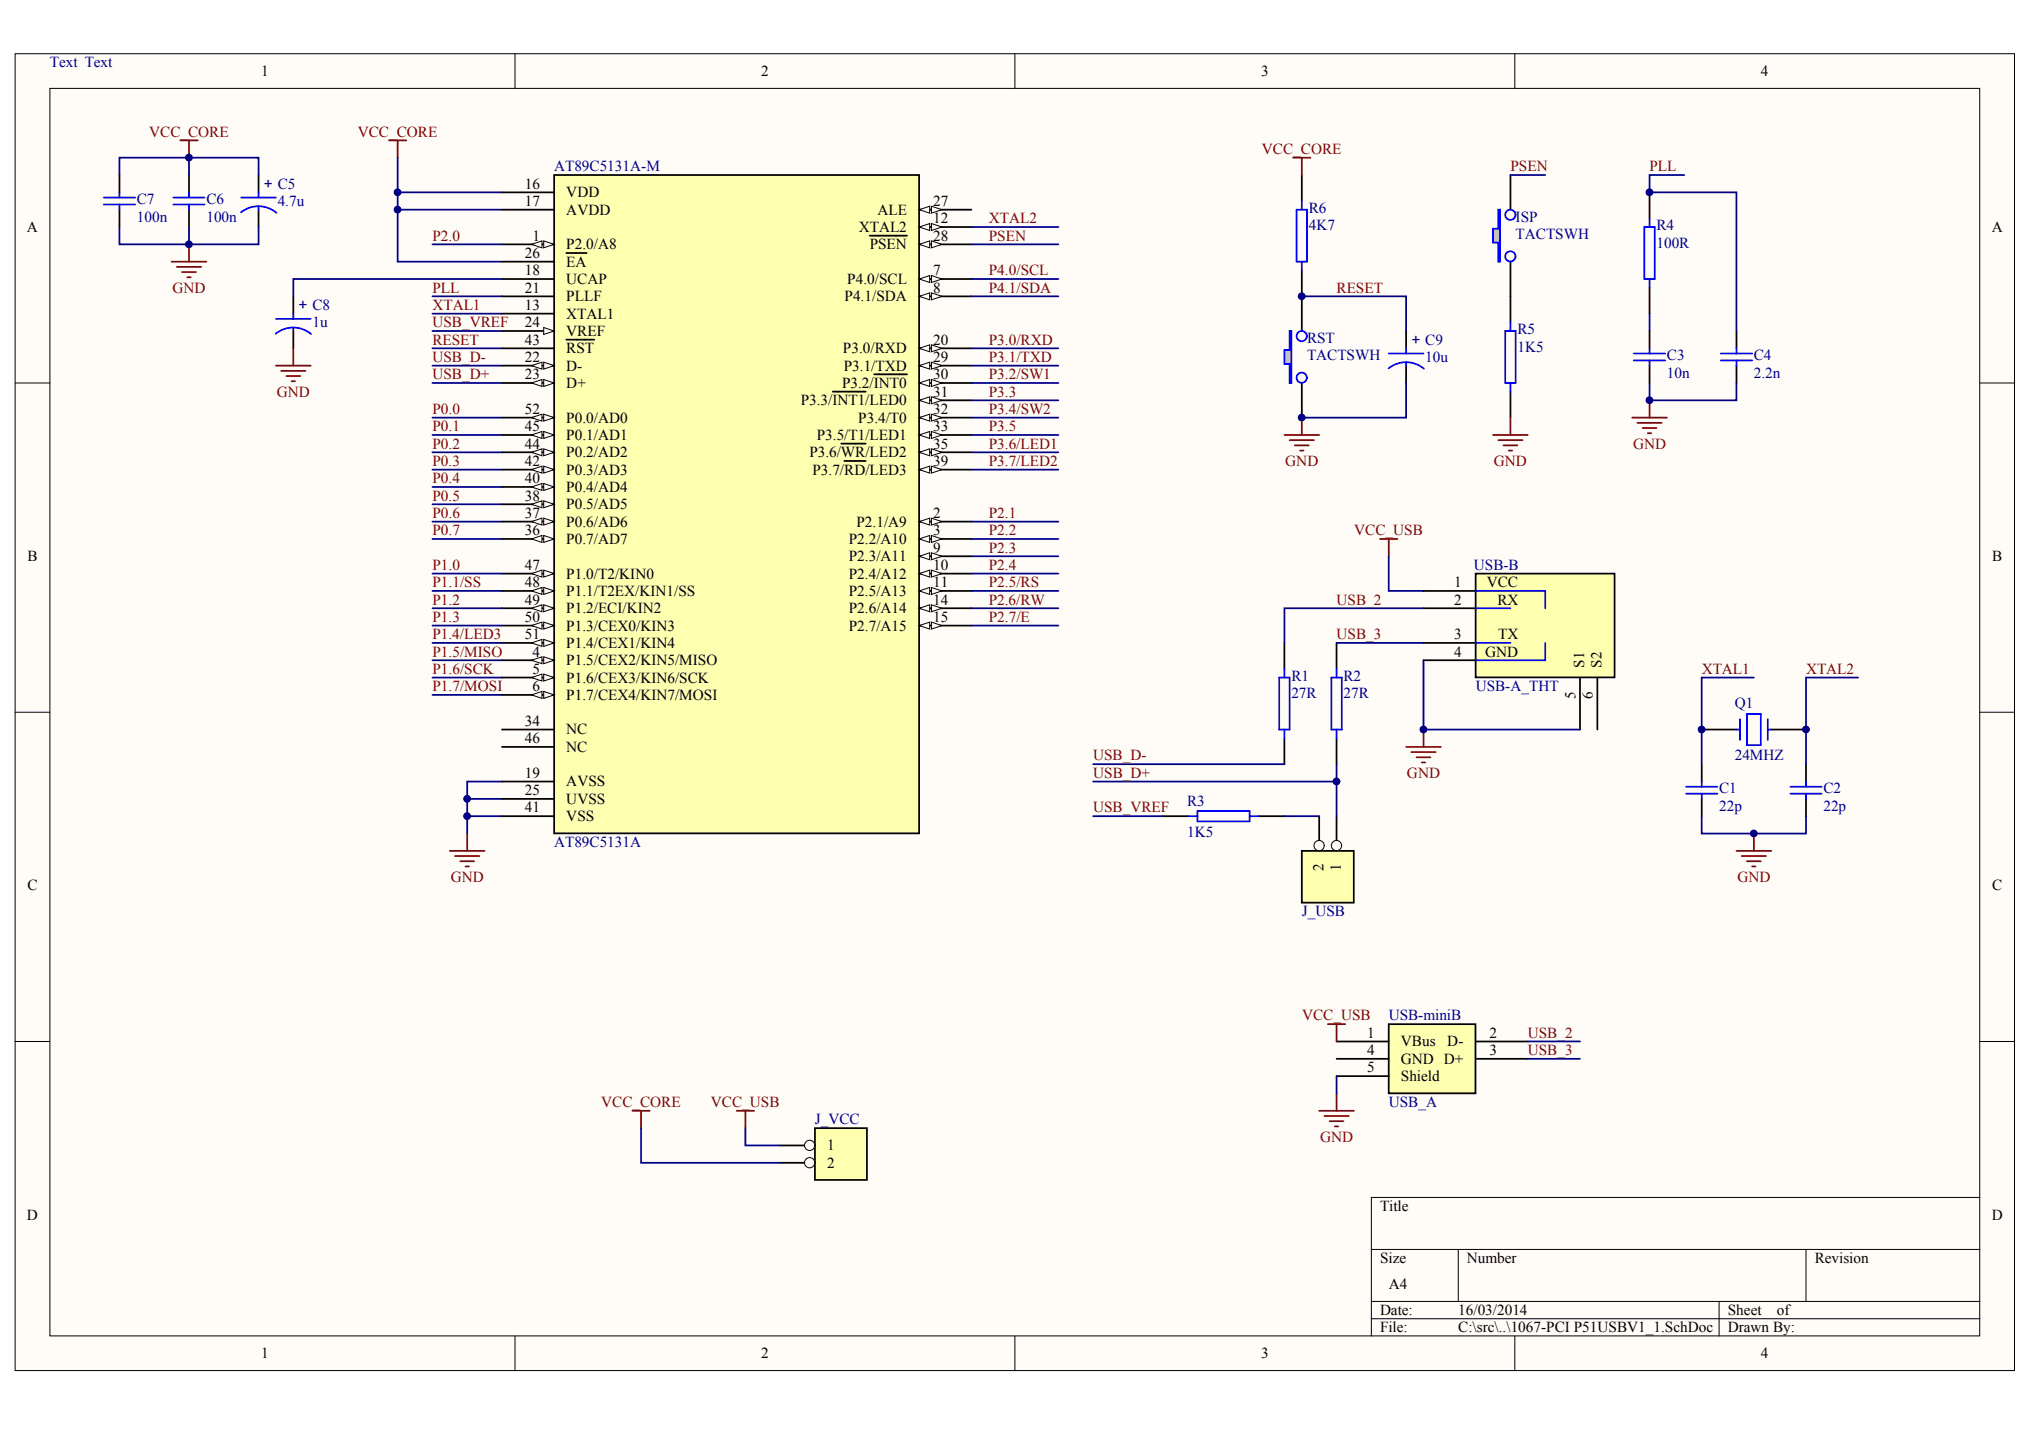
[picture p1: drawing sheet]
<svg xmlns="http://www.w3.org/2000/svg" width="287mm" height="202mm" viewBox="0 0 287 202" stroke-linecap="round" stroke-linejoin="round" font-family="sans-serif">
<defs><g id="words">
<g font-size="2.2" fill="#000080">
<text x="7" y="9.5">Text Text</text>
<text x="19.3" y="28.8">C7</text>
<text x="29.1" y="28.8">C6</text>
<text x="37.2" y="26.7">+ C5</text>
<text x="39.2" y="29.1">4.7u</text>
<text x="78.2" y="24.2">AT89C5131A-M</text>
<text x="19.3" y="31.3">100n</text>
<text x="29.1" y="31.3">100n</text>
<text x="184.6" y="30">R6</text>
<text x="184.6" y="32.5">4K7</text>
<text x="213.8" y="31.3">ISP</text>
<text x="213.8" y="33.7">TACTSWH</text>
<text x="233.7" y="32.5">R4</text>
<text x="233.7" y="34.9">100R</text>
<text x="42.1" y="43.8">+ C8</text>
<text x="44.1" y="46.2">1u</text>
<text x="214.1" y="47.1">R5</text>
<text x="184.4" y="48.4">RST</text>
<text x="184.4" y="50.8">TACTSWH</text>
<text x="199.1" y="48.7">+ C9</text>
<text x="201.1" y="51.1">10u</text>
<text x="214.1" y="49.6">1K5</text>
<text x="235.2" y="50.8">C3</text>
<text x="235.2" y="53.3">10n</text>
<text x="247.4" y="50.8">C4</text>
<text x="247.4" y="53.3">2.2n</text>
<text x="207.9" y="80.4">USB-B</text>
<text x="182.2" y="96">R1</text>
<text x="182.2" y="98.5">27R</text>
<text x="189.5" y="96">R2</text>
<text x="189.5" y="98.5">27R</text>
<text x="208.2" y="97.5">USB-A_THT</text>
<text x="244.7" y="99.9">Q1</text>
<text x="244.7" y="107.3">24MHZ</text>
<text x="167.5" y="113.6">R3</text>
<text x="242.5" y="111.9">C1</text>
<text x="257.2" y="111.9">C2</text>
<text x="78.2" y="119.5">AT89C5131A</text>
<text x="167.5" y="118">1K5</text>
<text x="242.5" y="114.4">22p</text>
<text x="257.2" y="114.4">22p</text>
<text x="183.7" y="129.3">J_USB</text>
<text x="195.9" y="143.9">USB-miniB</text>
<text x="115" y="158.6">J_VCC</text>
<text x="195.9" y="156.2">USB_A</text>
</g>
<g font-size="2.2">
<text x="36.9" y="10.7">1</text>
<text x="107.4" y="10.7">2</text>
<text x="177.9" y="10.7">3</text>
<text x="248.4" y="10.7">4</text>
<text x="74.1" y="26.6">16</text>
<text x="74.1" y="29.1">17</text>
<text x="79.9" y="27.8">VDD</text>
<text x="131.6" y="29.1">27</text>
<text x="3.8" y="32.7">A</text>
<text x="75.1" y="33.9">1</text>
<text x="79.9" y="30.3">AVDD</text>
<text x="79.9" y="35.2">P2.0/A8</text>
<text x="121.2" y="32.7">XTAL2</text>
<text x="122.7" y="35.2">PSEN</text>
<text x="123.8" y="30.3">ALE</text>
<text x="131.6" y="33.9">28</text>
<text x="131.6" y="31.5">12</text>
<text x="281" y="32.7">A</text>
<text x="74.1" y="38.8">18</text>
<text x="74.1" y="41.3">21</text>
<text x="74.1" y="36.4">26</text>
<text x="79.9" y="40.1">UCAP</text>
<text x="79.9" y="37.6">EA</text>
<text x="119.5" y="40.1">P4.0/SCL</text>
<text x="131.6" y="41.3">8</text>
<text x="131.6" y="38.8">7</text>
<text x="74.1" y="46.2">24</text>
<text x="74.1" y="43.7">13</text>
<text x="79.9" y="42.5">PLLF</text>
<text x="79.9" y="47.4">VREF</text>
<text x="79.9" y="44.9">XTAL1</text>
<text x="119.1" y="42.5">P4.1/SDA</text>
<text x="74.1" y="48.6">43</text>
<text x="74.1" y="51.1">22</text>
<text x="74.1" y="53.5">23</text>
<text x="79.9" y="49.8">RST</text>
<text x="79.9" y="52.3">D-</text>
<text x="118.9" y="49.8">P3.0/RXD</text>
<text x="119" y="52.3">P3.1/TXD</text>
<text x="131.6" y="51.1">29</text>
<text x="131.6" y="53.5">30</text>
<text x="131.6" y="48.6">20</text>
<text x="74.1" y="58.4">52</text>
<text x="79.9" y="54.7">D+</text>
<text x="79.9" y="59.6">P0.0/AD0</text>
<text x="113" y="57.2">P3.3/INT1/LED0</text>
<text x="118.8" y="54.7">P3.2/INT0</text>
<text x="121.1" y="59.6">P3.4/T0</text>
<text x="131.6" y="58.4">32</text>
<text x="131.6" y="55.9">31</text>
<text x="74.1" y="65.7">42</text>
<text x="74.1" y="63.3">44</text>
<text x="74.1" y="60.8">45</text>
<text x="79.9" y="64.5">P0.2/AD2</text>
<text x="79.9" y="62.1">P0.1/AD1</text>
<text x="114.2" y="64.5">P3.6/WR/LED2</text>
<text x="115.2" y="62.1">P3.5/T1/LED1</text>
<text x="131.6" y="63.3">35</text>
<text x="131.6" y="60.8">33</text>
<text x="131.6" y="65.7">39</text>
<text x="74.1" y="68.2">40</text>
<text x="74.1" y="70.6">38</text>
<text x="79.9" y="69.4">P0.4/AD4</text>
<text x="79.9" y="66.9">P0.3/AD3</text>
<text x="79.9" y="71.8">P0.5/AD5</text>
<text x="114.6" y="66.9">P3.7/RD/LED3</text>
<text x="74.1" y="73.1">37</text>
<text x="74.1" y="75.5">36</text>
<text x="79.9" y="74.3">P0.6/AD6</text>
<text x="79.9" y="76.7">P0.7/AD7</text>
<text x="119.8" y="76.7">P2.2/A10</text>
<text x="120.8" y="74.3">P2.1/A9</text>
<text x="131.6" y="77.9">9</text>
<text x="131.6" y="73.1">2</text>
<text x="131.6" y="75.5">3</text>
<text x="3.9" y="79.2">B</text>
<text x="74.1" y="80.4">47</text>
<text x="74.1" y="82.8">48</text>
<text x="79.9" y="81.6">P1.0/T2/KIN0</text>
<text x="119.8" y="79.2">P2.3/A11</text>
<text x="119.8" y="81.6">P2.4/A12</text>
<text x="131.6" y="80.4">10</text>
<text x="131.6" y="82.8">11</text>
<text x="205.1" y="82.8">1</text>
<text x="209.8" y="82.8">VCC</text>
<text x="281.1" y="79.2">B</text>
<text x="74.1" y="85.3">49</text>
<text x="74.1" y="87.7">50</text>
<text x="79.9" y="84.1">P1.1/T2EX/KIN1/SS</text>
<text x="79.9" y="86.5">P1.2/ECI/KIN2</text>
<text x="79.9" y="88.9">P1.3/CEX0/KIN3</text>
<text x="119.8" y="84.1">P2.5/A13</text>
<text x="119.8" y="88.9">P2.7/A15</text>
<text x="119.8" y="86.5">P2.6/A14</text>
<text x="131.6" y="87.7">15</text>
<text x="131.6" y="85.3">14</text>
<text x="205.1" y="85.3">2</text>
<text x="211.2" y="85.3">RX</text>
<text x="74.1" y="90.2">51</text>
<text x="75.1" y="92.6">4</text>
<text x="75.1" y="95.1">5</text>
<text x="79.9" y="93.8">P1.5/CEX2/KIN5/MISO</text>
<text x="79.9" y="91.4">P1.4/CEX1/KIN4</text>
<text x="205.1" y="92.6">4</text>
<text x="205.1" y="90.2">3</text>
<text x="209.5" y="92.6">GND</text>
<text x="211.4" y="90.2">TX</text>
<text x="75.1" y="97.5">6</text>
<text x="79.9" y="96.3">P1.6/CEX3/KIN6/SCK</text>
<text x="79.9" y="98.7">P1.7/CEX4/KIN7/MOSI</text>
<text x="74.1" y="102.4">34</text>
<text x="74.1" y="104.8">46</text>
<text x="79.9" y="103.6">NC</text>
<text x="79.9" y="106.1">NC</text>
<text x="74.1" y="109.7">19</text>
<text x="74.1" y="112.2">25</text>
<text x="79.9" y="110.9">AVSS</text>
<text x="79.9" y="113.4">UVSS</text>
<text x="74.1" y="114.6">41</text>
<text x="79.9" y="115.8">VSS</text>
<text x="3.9" y="125.6">C</text>
<text x="281.1" y="125.6">C</text>
<text x="192.9" y="146.4">1</text>
<text x="192.9" y="148.8">4</text>
<text x="197.6" y="147.6">VBus</text>
<text x="204.2" y="147.6">D-</text>
<text x="210.1" y="146.4">2</text>
<text x="210.1" y="148.8">3</text>
<text x="192.9" y="151.3">5</text>
<text x="197.6" y="150.1">GND D+</text>
<text x="197.6" y="152.5">Shield</text>
<text x="116.7" y="162.3">1</text>
<text x="116.7" y="164.7">2</text>
<text x="3.8" y="172.1">D</text>
<text x="194.7" y="170.8">Title</text>
<text x="281" y="172.1">D</text>
<text x="194.7" y="178.2">Size</text>
<text x="207" y="178.2">Number</text>
<text x="256" y="178.2">Revision</text>
<text x="194.7" y="185.5">Date:</text>
<text x="195.9" y="181.8">A4</text>
<text x="205.7" y="185.5">16/03/2014</text>
<text x="243.7" y="185.5">Sheet</text>
<text x="250.7" y="185.5">of</text>
<text x="36.9" y="191.6">1</text>
<text x="107.4" y="191.6">2</text>
<text x="177.9" y="191.6">3</text>
<text x="194.7" y="187.9">File:</text>
<text x="205.7" y="187.9">C:\src\..\1067-PCI P51USBV1_1.SchDoc</text>
<text x="243.7" y="187.9">Drawn By:</text>
<text x="248.4" y="191.6">4</text>
</g>
<g font-size="2.2" fill="#800000">
<text x="21" y="19.3">VCC_CORE</text>
<text x="50.5" y="19.3">VCC_CORE</text>
<text x="178" y="21.7">VCC_CORE</text>
<text x="213.1" y="24.2">PSEN</text>
<text x="232.7" y="24.2">PLL</text>
<text x="61" y="33.9">P2.0</text>
<text x="139.5" y="33.9">PSEN</text>
<text x="139.5" y="31.5">XTAL2</text>
<text x="24.3" y="41.3">GND</text>
<text x="61" y="41.3">PLL</text>
<text x="139.5" y="41.3">P4.1/SDA</text>
<text x="139.5" y="38.8">P4.0/SCL</text>
<text x="188.6" y="41.3">RESET</text>
<text x="61" y="43.7">XTAL1</text>
<text x="61" y="46.2">USB_VREF</text>
<text x="61" y="48.6">RESET</text>
<text x="61" y="51.1">USB_D-</text>
<text x="61" y="53.5">USB_D+</text>
<text x="139.5" y="48.6">P3.0/RXD</text>
<text x="139.5" y="51.1">P3.1/TXD</text>
<text x="139.5" y="53.5">P3.2/SW1</text>
<text x="39.1" y="55.9">GND</text>
<text x="61" y="58.4">P0.0</text>
<text x="139.5" y="55.9">P3.3</text>
<text x="139.5" y="58.4">P3.4/SW2</text>
<text x="61" y="60.8">P0.1</text>
<text x="61" y="63.3">P0.2</text>
<text x="61" y="65.7">P0.3</text>
<text x="139.5" y="60.8">P3.5</text>
<text x="139.5" y="63.3">P3.6/LED1</text>
<text x="139.5" y="65.7">P3.7/LED2</text>
<text x="181.3" y="65.7">GND</text>
<text x="210.8" y="65.7">GND</text>
<text x="230.4" y="63.3">GND</text>
<text x="61" y="68.2">P0.4</text>
<text x="61" y="70.6">P0.5</text>
<text x="61" y="73.1">P0.6</text>
<text x="61" y="75.5">P0.7</text>
<text x="139.5" y="73.1">P2.1</text>
<text x="139.5" y="75.5">P2.2</text>
<text x="139.5" y="77.9">P2.3</text>
<text x="191.1" y="75.5">VCC_USB</text>
<text x="61" y="82.8">P1.1/SS</text>
<text x="61" y="80.4">P1.0</text>
<text x="139.5" y="82.8">P2.5/RS</text>
<text x="139.5" y="80.4">P2.4</text>
<text x="61" y="85.3">P1.2</text>
<text x="61" y="87.7">P1.3</text>
<text x="139.5" y="87.7">P2.7/E</text>
<text x="139.5" y="85.3">P2.6/RW</text>
<text x="188.6" y="85.3">USB_2</text>
<text x="61" y="92.6">P1.5/MISO</text>
<text x="61" y="95.1">P1.6/SCK</text>
<text x="61" y="90.2">P1.4/LED3</text>
<text x="188.6" y="90.2">USB_3</text>
<text x="240.1" y="95.1">XTAL1</text>
<text x="254.8" y="95.1">XTAL2</text>
<text x="61" y="97.5">P1.7/MOSI</text>
<text x="154.2" y="107.3">USB_D-</text>
<text x="154.2" y="109.7">USB_D+</text>
<text x="198.5" y="109.7">GND</text>
<text x="154.2" y="114.6">USB_VREF</text>
<text x="63.6" y="124.4">GND</text>
<text x="245.1" y="124.4">GND</text>
<text x="183.7" y="143.9">VCC_USB</text>
<text x="215.5" y="146.4">USB_2</text>
<text x="215.5" y="148.8">USB_3</text>
<text x="84.8" y="156.2">VCC_CORE</text>
<text x="100.3" y="156.2">VCC_USB</text>
<text x="186.2" y="161.1">GND</text>
</g>
<g font-size="2.1">
<text x="223.5" y="94.2" transform="rotate(-90 223.5 94.2)">S1</text>
<text x="225.9" y="94.2" transform="rotate(-90 225.9 94.2)">S2</text>
<text x="222.3" y="98.6" transform="rotate(-90 222.3 98.6)">5</text>
<text x="224.7" y="98.6" transform="rotate(-90 224.7 98.6)">6</text>
<text x="186.7" y="122.8" transform="rotate(-90 186.7 122.8)">2</text>
<text x="189.2" y="122.8" transform="rotate(-90 189.2 122.8)">1</text>
</g>
</g></defs>
<g fill="#fffcf8" stroke="#000" stroke-width=".14">
<path d="M2.1 7.6h282.1v185.7h-282.1z"/>
<path d="M7 12.5h272.3v175.9h-272.3z"/>
</g>
<g fill="none" stroke="#000" stroke-width=".14">
<path d="M72.7 7.6v4.9M143.2 7.6v4.9M213.7 7.6v4.9M2.1 54h4.9M279.3 54h4.9M2.1 100.5h4.9M279.3 100.5h4.9M2.1 146.9h4.9M279.3 146.9h4.9M193.5 176.2h85.8M205.7 176.2v7.4M254.8 176.2v7.4"/>
<path d="M279.3 168.9h-85.8v19.6M72.7 188.5v4.9M143.2 188.5v4.9M193.5 183.6h85.8M193.5 186h85.8M213.7 188.5v4.9M242.5 183.6v4.9"/>
</g>
<path d="M54.9 19.8h2.4M56.1 19.8v2.4M38.9 51.6h4.9M39.7 52.3h3.4M40.4 53h2M41.1 53.8h.5M41.4 49.1v2.5M65.9 117.6v2.4M63.5 120h4.9M64.2 120.8h3.4M64.9 121.5h2M65.7 122.2h.5" fill="none" stroke="#800000" stroke-width=".25"/>
<g fill="none" stroke="#000080" stroke-width=".25">
<path d="M56.1 29.6v7.3h14.7M56.1 22.2v7.4h14.7M56.1 27.1h14.7M70.8 39.4h-29.4v2.4M61 41.8h9.8M61 44.2h9.8M61 46.7h9.8M61 49.1h9.8M61 51.6h9.8M61 54h9.8M61 58.9h9.8M61 61.4h9.8"/>
<path d="M61 63.8h9.8M61 66.2h9.8M61 68.7h9.8M61 71.1h9.8M61 73.6h9.8M61 76h9.8M61 83.4h9.8M61 93.1h9.8M61 95.6h9.8M61 98h9.8M65.9 112.7h4.9M65.9 115.1h4.9"/>
<path d="M70.8 110.2h-4.9v7.4"/>
</g>
<path d="M41.4 41.8v2.4M41.4 46.7v2.4" fill="none" stroke="#000" stroke-width=".25"/>
<path d="M38.9 47.1a3.9 3.9 0 0 1 5 0M38.9 45h4.9M41.4 44.2v.8M41.4 46.2v.5" fill="none" stroke="#00f" stroke-width=".25"/>
<path d="M78.2 24.7h51.5v92.9h-51.5z" fill="#ffffb0" stroke="#000" stroke-width=".25"/>
<path d="M70.8 93.1h7.4" fill="none" stroke="#000" stroke-width=".25"/>
<g fill="#fffcf8" stroke="#000" stroke-width=".14">
<path d="M76.7 92.6l1.5 .5-1.5 .5z"/>
<path d="M75 93.1l1.5-.5v1z"/>
</g>
<path d="M70.8 95.6h7.4" fill="none" stroke="#000" stroke-width=".25"/>
<g fill="#fffcf8" stroke="#000" stroke-width=".14">
<path d="M76.7 95.1l1.5 .5-1.5 .5z"/>
<path d="M75 95.6l1.5-.5v1z"/>
</g>
<path d="M129.7 41.8h7.3" fill="none" stroke="#000" stroke-width=".25"/>
<g fill="#fffcf8" stroke="#000" stroke-width=".14">
<path d="M129.7 41.8l1.5-.5v1z"/>
<path d="M131.4 41.3l1.5 .5-1.5 .5z"/>
</g>
<path d="M129.7 78.5h7.3" fill="none" stroke="#000" stroke-width=".25"/>
<g fill="#fffcf8" stroke="#000" stroke-width=".14">
<path d="M129.7 78.5l1.5-.5v1z"/>
<path d="M131.4 78l1.5 .5-1.5 .5z"/>
</g>
<path d="M129.7 80.9h7.3" fill="none" stroke="#000" stroke-width=".25"/>
<g fill="#fffcf8" stroke="#000" stroke-width=".14">
<path d="M129.7 80.9l1.5-.5v1z"/>
<path d="M131.4 80.4l1.5 .5-1.5 .5z"/>
</g>
<path d="M129.7 83.4h7.3" fill="none" stroke="#000" stroke-width=".25"/>
<g fill="#fffcf8" stroke="#000" stroke-width=".14">
<path d="M129.7 83.4l1.5-.5v.9z"/>
<path d="M131.4 82.9l1.5 .5-1.5 .4z"/>
</g>
<path d="M129.7 51.6h7.3" fill="none" stroke="#000" stroke-width=".25"/>
<g fill="#fffcf8" stroke="#000" stroke-width=".14">
<path d="M129.7 51.6l1.5-.5v1z"/>
<path d="M131.4 51.1l1.5 .5-1.5 .5z"/>
</g>
<path d="M129.7 88.2h7.3" fill="none" stroke="#000" stroke-width=".25"/>
<g fill="#fffcf8" stroke="#000" stroke-width=".14">
<path d="M129.7 88.2l1.5-.4v.9z"/>
<path d="M131.4 87.8l1.5 .4-1.5 .5z"/>
</g>
<path d="M70.8 73.6h7.4" fill="none" stroke="#000" stroke-width=".25"/>
<g fill="#fffcf8" stroke="#000" stroke-width=".14">
<path d="M76.7 73.1l1.5 .5-1.5 .5z"/>
<path d="M75 73.6l1.5-.5v1z"/>
</g>
<path d="M70.8 76h7.4" fill="none" stroke="#000" stroke-width=".25"/>
<g fill="#fffcf8" stroke="#000" stroke-width=".14">
<path d="M76.7 75.5l1.5 .5-1.5 .5z"/>
<path d="M75 76l1.5-.5v1z"/>
</g>
<path d="M129.7 63.8h7.3" fill="none" stroke="#000" stroke-width=".25"/>
<g fill="#fffcf8" stroke="#000" stroke-width=".14">
<path d="M129.7 63.8l1.5-.5v1z"/>
<path d="M131.4 63.3l1.5 .5-1.5 .5z"/>
</g>
<path d="M118.7 62.6h3.4M129.7 61.4h7.3M70.8 102.9h7.4" fill="none" stroke="#000" stroke-width=".25"/>
<g fill="#fffcf8" stroke="#000" stroke-width=".14">
<path d="M129.7 61.4l1.5-.5v.9z"/>
<path d="M131.4 60.9l1.5 .5-1.5 .4z"/>
</g>
<path d="M129.7 58.9h7.3" fill="none" stroke="#000" stroke-width=".25"/>
<g fill="#fffcf8" stroke="#000" stroke-width=".14">
<path d="M129.7 58.9l1.5-.5v1z"/>
<path d="M131.4 58.4l1.5 .5-1.5 .5z"/>
</g>
<path d="M129.7 56.5h7.3" fill="none" stroke="#000" stroke-width=".25"/>
<g fill="#fffcf8" stroke="#000" stroke-width=".14">
<path d="M129.7 56.5l1.5-.5v1z"/>
<path d="M131.4 56l1.5 .5-1.5 .5z"/>
</g>
<path d="M117.5 55.2h4.6M129.7 54h7.3" fill="none" stroke="#000" stroke-width=".25"/>
<g fill="#fffcf8" stroke="#000" stroke-width=".14">
<path d="M129.7 54l1.5-.5v1z"/>
<path d="M131.4 53.5l1.5 .5-1.5 .5z"/>
</g>
<path d="M129.7 34.5h7.3M123.3 52.8h4.7" fill="none" stroke="#000" stroke-width=".25"/>
<g fill="#fffcf8" stroke="#000" stroke-width=".14">
<path d="M129.7 34.5l1.5-.5v1z"/>
<path d="M131.4 34l1.5 .5-1.5 .5z"/>
</g>
<path d="M70.8 27.1h7.4M122.7 33.2h5.3M70.8 98h7.4" fill="none" stroke="#000" stroke-width=".25"/>
<g fill="#fffcf8" stroke="#000" stroke-width=".14">
<path d="M76.7 97.5l1.5 .5-1.5 .5z"/>
<path d="M75 98l1.5-.5v1z"/>
</g>
<path d="M70.8 29.6h7.4M70.8 68.7h7.4" fill="none" stroke="#000" stroke-width=".25"/>
<g fill="#fffcf8" stroke="#000" stroke-width=".14">
<path d="M76.7 68.2l1.5 .5-1.5 .5z"/>
<path d="M75 68.7l1.5-.5v1z"/>
</g>
<path d="M70.8 66.2h7.4M70.8 115.1h7.4" fill="none" stroke="#000" stroke-width=".25"/>
<g fill="#fffcf8" stroke="#000" stroke-width=".14">
<path d="M76.7 65.8l1.5 .4-1.5 .5z"/>
<path d="M75 66.2l1.5-.4v.9z"/>
</g>
<path d="M70.8 49.1h7.4M79.9 47.9h3.9M70.8 63.8h7.4" fill="none" stroke="#000" stroke-width=".25"/>
<g fill="#fffcf8" stroke="#000" stroke-width=".14">
<path d="M76.7 63.3l1.5 .5-1.5 .5z"/>
<path d="M75 63.8l1.5-.5v1z"/>
</g>
<path d="M70.8 71.1h7.4" fill="none" stroke="#000" stroke-width=".25"/>
<g fill="#fffcf8" stroke="#000" stroke-width=".14">
<path d="M76.7 70.6l1.5 .5-1.5 .5z"/>
<path d="M75 71.1l1.5-.5v1z"/>
</g>
<path d="M129.7 73.6h7.3" fill="none" stroke="#000" stroke-width=".25"/>
<g fill="#fffcf8" stroke="#000" stroke-width=".14">
<path d="M129.7 73.6l1.5-.5v1z"/>
<path d="M131.4 73.1l1.5 .5-1.5 .5z"/>
</g>
<path d="M129.7 76h7.3" fill="none" stroke="#000" stroke-width=".25"/>
<g fill="#fffcf8" stroke="#000" stroke-width=".14">
<path d="M129.7 76l1.5-.5v1z"/>
<path d="M131.4 75.5l1.5 .5-1.5 .5z"/>
</g>
<path d="M70.8 39.4h7.4M129.7 49.1h7.3M70.8 110.2h7.4" fill="none" stroke="#000" stroke-width=".25"/>
<g fill="#fffcf8" stroke="#000" stroke-width=".14">
<path d="M129.7 49.1l1.5-.5v1z"/>
<path d="M131.4 48.6l1.5 .5-1.5 .5z"/>
</g>
<path d="M70.8 41.8h7.4M70.8 51.6h7.4" fill="none" stroke="#000" stroke-width=".25"/>
<g fill="#fffcf8" stroke="#000" stroke-width=".14">
<path d="M76.7 51.1l1.5 .5-1.5 .5z"/>
<path d="M75 51.6l1.5-.5v1z"/>
</g>
<path d="M70.8 54h7.4" fill="none" stroke="#000" stroke-width=".25"/>
<g fill="#fffcf8" stroke="#000" stroke-width=".14">
<path d="M76.7 53.5l1.5 .5-1.5 .5z"/>
<path d="M75 54l1.5-.5v1z"/>
</g>
<path d="M70.8 46.7h7.4" fill="none" stroke="#000" stroke-width=".25"/>
<path d="M76.7 46.2l1.5 .5-1.5 .5z" fill="#fffcf8" stroke="#000" stroke-width=".14"/>
<path d="M129.7 29.6h7.3M70.8 112.7h7.4" fill="none" stroke="#000" stroke-width=".25"/>
<g fill="#fffcf8" stroke="#000" stroke-width=".14">
<path d="M129.7 29.6l1.5-.5v1z"/>
<path d="M131.4 29.1l1.5 .5-1.5 .5z"/>
</g>
<path d="M129.7 39.4h7.3" fill="none" stroke="#000" stroke-width=".25"/>
<g fill="#fffcf8" stroke="#000" stroke-width=".14">
<path d="M129.7 39.4l1.5-.5v.9z"/>
<path d="M131.4 38.9l1.5 .5-1.5 .4z"/>
</g>
<path d="M129.7 32h7.3" fill="none" stroke="#000" stroke-width=".25"/>
<g fill="#fffcf8" stroke="#000" stroke-width=".14">
<path d="M129.7 32l1.5-.5v1z"/>
<path d="M131.4 31.5l1.5 .5-1.5 .5z"/>
</g>
<path d="M70.8 36.9h7.4M79.9 35.7h2.9M70.8 44.2h7.4M129.7 85.8h7.3" fill="none" stroke="#000" stroke-width=".25"/>
<g fill="#fffcf8" stroke="#000" stroke-width=".14">
<path d="M129.7 85.8l1.5-.5v1z"/>
<path d="M131.4 85.3l1.5 .5-1.5 .5z"/>
</g>
<path d="M129.7 66.2h7.3" fill="none" stroke="#000" stroke-width=".25"/>
<g fill="#fffcf8" stroke="#000" stroke-width=".14">
<path d="M129.7 66.2l1.5-.4v.9z"/>
<path d="M131.4 65.8l1.5 .4-1.5 .5z"/>
</g>
<path d="M70.8 34.5h7.4M119.1 65h3" fill="none" stroke="#000" stroke-width=".25"/>
<g fill="#fffcf8" stroke="#000" stroke-width=".14">
<path d="M76.7 34l1.5 .5-1.5 .5z"/>
<path d="M75 34.5l1.5-.5v1z"/>
</g>
<path d="M70.8 58.9h7.4" fill="none" stroke="#000" stroke-width=".25"/>
<g fill="#fffcf8" stroke="#000" stroke-width=".14">
<path d="M76.7 58.4l1.5 .5-1.5 .5z"/>
<path d="M75 58.9l1.5-.5v1z"/>
</g>
<path d="M70.8 61.4h7.4" fill="none" stroke="#000" stroke-width=".25"/>
<g fill="#fffcf8" stroke="#000" stroke-width=".14">
<path d="M76.7 60.9l1.5 .5-1.5 .4z"/>
<path d="M75 61.4l1.5-.5v.9z"/>
</g>
<path d="M70.8 80.9h7.4M70.8 105.4h7.4" fill="none" stroke="#000" stroke-width=".25"/>
<g fill="#fffcf8" stroke="#000" stroke-width=".14">
<path d="M76.7 80.4l1.5 .5-1.5 .5z"/>
<path d="M75 80.9l1.5-.5v1z"/>
</g>
<path d="M70.8 83.4h7.4" fill="none" stroke="#000" stroke-width=".25"/>
<g fill="#fffcf8" stroke="#000" stroke-width=".14">
<path d="M76.7 82.9l1.5 .5-1.5 .4z"/>
<path d="M75 83.4l1.5-.5v.9z"/>
</g>
<path d="M70.8 85.8h7.4" fill="none" stroke="#000" stroke-width=".25"/>
<g fill="#fffcf8" stroke="#000" stroke-width=".14">
<path d="M76.7 85.3l1.5 .5-1.5 .5z"/>
<path d="M75 85.8l1.5-.5v1z"/>
</g>
<path d="M70.8 88.2h7.4" fill="none" stroke="#000" stroke-width=".25"/>
<g fill="#fffcf8" stroke="#000" stroke-width=".14">
<path d="M76.7 87.8l1.5 .4-1.5 .5z"/>
<path d="M75 88.2l1.5-.4v.9z"/>
</g>
<path d="M70.8 90.7h7.4" fill="none" stroke="#000" stroke-width=".25"/>
<g fill="#fffcf8" stroke="#000" stroke-width=".14">
<path d="M76.7 90.2l1.5 .5-1.5 .5z"/>
<path d="M75 90.7l1.5-.5v1z"/>
</g>
<path d="M137 32h12.3M137 34.5h12.3M137 39.4h12.3M137 41.8h12.3M137 83.4h12.3M137 85.8h12.3M137 88.2h12.3" fill="none" stroke="#000080" stroke-width=".25"/>
<path d="M183.7 24.7v3.7M183.7 38.1v8.6M183.7 54v4.9M198.4 46.7v2.4M198.4 51.6v2.4" fill="none" stroke="#000" stroke-width=".25"/>
<path d="M182.9 29.6h1.5v7.3h-1.5zM183.7 28.4v1.2M183.7 36.9v1.2M195.9 52a3.9 3.9 0 0 1 5 0M195.9 49.9h4.9M198.4 49.1v.8M198.4 51.1v.5" fill="none" stroke="#00f" stroke-width=".25"/>
<path d="M181.9 46.7h.3v7.3h-.3v-2.7h-.7v-1.9h.7z" fill-rule="evenodd" fill="#c0c0c0" stroke="#00f" stroke-width=".25"/>
<g fill="none" stroke="#00f" stroke-width=".25">
<path d="M212.4 46.7h1.4v7.3h-1.4zM213.1 45.5v1.2M213.1 54v1.2"/>
<circle cx="183.6" cy="53.3" r=".72"/>
<circle cx="183.6" cy="47.4" r=".72"/>
</g>
<path d="M183.7 58.9v2.5M181.2 61.4h4.9M181.9 62.1h3.5M182.7 62.8h1.9M183.4 63.6h.5" fill="none" stroke="#800000" stroke-width=".25"/>
<path d="M183.7 41.8h14.7v4.9M198.4 54v4.9h-14.7" fill="none" stroke="#000080" stroke-width=".25"/>
<path d="M213.1 24.7v4.9M213.1 36.9v8.6M213.1 55.2v3.7" fill="none" stroke="#000" stroke-width=".25"/>
<path d="M211.4 29.6h.2v7.3h-.2v-2.7h-.8v-1.9h.8z" fill-rule="evenodd" fill="#c0c0c0" stroke="#00f" stroke-width=".25"/>
<g fill="none" stroke="#00f" stroke-width=".25">
<path d="M14.6 28.8h4.5M14.6 27.9h4.5M16.9 27.1v.8M16.9 28.8v.8M24.5 28.8h4.4M24.5 27.9h4.4M26.7 27.1v.8M26.7 28.8v.8M34 30a3.9 3.9 0 0 1 5 0M34 27.9h4.9M36.5 27.1v.8M36.5 29.1v.5"/>
<path d="M232 32h1.4v7.4h-1.4zM232.7 30.8v1.2M232.7 39.4v1.2M230.5 50.8h4.4M230.5 49.9h4.4M232.7 49.1v.8M232.7 50.8v.8M242.8 50.8h4.4M242.8 49.9h4.4M245 49.1v.8M245 50.8v.8M237.9 112h4.4"/>
<path d="M237.9 111h4.4M240.1 110.2v.8M240.1 112v.7M245 102.9h.5M245.5 101.4v3M246.4 100.7h2v4.4h-2zM249.4 101.4v3M249.4 102.9h.5M252.6 112h4.4M252.6 111h4.4M254.8 110.2v.8M254.8 112v.7"/>
<circle cx="213.1" cy="30.3" r=".72"/>
<circle cx="213.1" cy="36.2" r=".72"/>
</g>
<g fill="none" stroke="#800000" stroke-width=".25">
<path d="M24.2 36.9h4.9M24.9 37.6h3.5M25.7 38.4h1.9M26.4 39.1h.5M26.7 34.5v2.4M213.1 58.9v2.5M230.3 58.9h4.9M231 59.6h3.4M232.7 56.5v2.4M210.6 61.4h4.9M211.4 62.1h3.4M212.1 62.8h2"/>
<path d="M212.8 63.6h.5M231.7 60.4h2M232.5 61.1h.5M247.4 117.6v2.4M245 120h4.9M245.7 120.8h3.4M246.4 121.5h2M247.2 122.2h.5"/>
</g>
<path d="M16.9 24.7v-2.5h19.6v2.5M16.9 32v2.5h19.6v-2.5M26.7 22.2v2.5M26.7 32v2.5M213.1 24.7h4.9M232.7 54v2.5h12.3v-2.5M247.4 95.6h-7.3v12.2M262.1 95.6h-7.3v12.2M240.1 115.1v2.5h14.7v-2.5" fill="none" stroke="#000080" stroke-width=".25"/>
<g fill="none" stroke="#000" stroke-width=".25">
<path d="M16.9 24.7v2.4M16.9 29.6v2.4M26.7 24.7v2.4M26.7 29.6v2.4M36.5 24.7v2.4M36.5 29.6v2.4M232.7 27.1v3.7M232.7 40.6v3.6M232.7 46.7v2.4M232.7 51.6v2.4M245 46.7v2.4M245 51.6v2.4"/>
<path d="M240.1 107.8v2.4M240.1 112.7v2.4M240.1 102.9h4.9M249.9 102.9h4.9M254.8 107.8v2.4M254.8 112.7v2.4"/>
</g>
<path d="M115 159.1h7.3v7.3h-7.3z" fill="#ffffb0" stroke="#000" stroke-width=".25"/>
<path d="M110.1 161.6h4.9" fill="none" stroke="#000" stroke-width=".25"/>
<circle cx="114.2" cy="161.6" r=".72" fill="#fffcf8" stroke="#000" stroke-width=".14"/>
<path d="M110.1 164h4.9" fill="none" stroke="#000" stroke-width=".25"/>
<circle cx="114.2" cy="164" r=".72" fill="#fffcf8" stroke="#000" stroke-width=".14"/>
<path d="M25.4 19.8h2.5M26.7 19.8v2.4M182.4 22.2h2.5M183.7 22.2v2.5M89.2 156.7h2.5M90.4 156.7v2.4M103.9 156.7h2.5M105.2 156.7v2.4" fill="none" stroke="#800000" stroke-width=".25"/>
<path d="M90.4 159.1v4.9h19.7M105.2 159.1v2.5h4.9" fill="none" stroke="#000080" stroke-width=".25"/>
<path d="M183.7 120h7.3v7.3h-7.3z" fill="#ffffb0" stroke="#000" stroke-width=".25"/>
<path d="M188.6 115.1v4.9" fill="none" stroke="#000" stroke-width=".25"/>
<circle cx="188.5" cy="119.3" r=".72" fill="#fffcf8" stroke="#000" stroke-width=".14"/>
<path d="M186.1 115.1v4.9" fill="none" stroke="#000" stroke-width=".25"/>
<circle cx="186.1" cy="119.3" r=".72" fill="#fffcf8" stroke="#000" stroke-width=".14"/>
<path d="M195.9 144.5h12.3v9.7h-12.3z" fill="#ffffb0" stroke="#000" stroke-width=".25"/>
<path d="M181.2 90.7v3.7M188.6 90.7v3.7M164 115.1h3.7M177.5 115.1h3.7M181.2 104.1v3.7M188.6 104.1v3.7M188.6 146.9h7.3M188.6 149.4h7.3M188.6 151.8h7.3M208.2 146.9h7.3M208.2 149.4h7.3" fill="none" stroke="#000" stroke-width=".25"/>
<g fill="none" stroke="#800000" stroke-width=".25">
<path d="M194.7 76h2.4M195.9 76v2.5M198.4 105.4h4.9M199.1 106.1h3.4M199.8 106.8h2M200.6 107.6h.5M200.8 102.9v2.5M186.1 156.7h4.9M186.8 157.4h3.5M187.3 144.5h2.5M187.6 158.2h1.9M188.3 158.9h.5"/>
<path d="M188.6 144.5v2.4M188.6 154.2v2.5"/>
</g>
<path d="M180.5 95.6h1.4v7.3h-1.4zM181.2 94.4v1.2M187.8 95.6h1.5v7.3h-1.5zM188.6 94.4v1.2M167.7 115.1h1.2M168.9 114.4h7.4v1.5h-7.4zM176.3 115.1h1.2M181.2 102.9v1.2M188.6 102.9v1.2" fill="none" stroke="#00f" stroke-width=".25"/>
<path d="M195.9 78.5v4.9h4.9M188.6 90.7h12.2M200.8 85.8h-19.6v4.9M154.2 115.1h9.8M154.2 107.8h27M154.2 110.2h34.4M181.2 115.1h4.9M188.6 107.8v7.3M215.5 146.9h7.4M215.5 149.4h7.4" fill="none" stroke="#000080" stroke-width=".25"/>
<path d="M208.2 80.9h19.6v14.7h-19.6z" fill="#ffffb0" stroke="#000" stroke-width=".25"/>
<path d="M200.8 93.1h7.4M200.8 83.4h7.4M200.8 85.8h7.4M200.8 90.7h7.4M222.9 95.6v7.3M225.4 95.6v7.3" fill="none" stroke="#000" stroke-width=".25"/>
<path d="M208.2 83.4h9.8v2.4M208.2 85.8h4.9M208.2 90.7h4.9M218 90.7v2.4h-9.8" fill="none" stroke="#00f" stroke-width=".25"/>
<g fill="none" stroke="#000080" stroke-width=".25">
<path d="M61 34.5h9.8M237.6 24.7h-4.9v2.4h12.3v19.6M137 49.1h12.3M137 51.6h12.3M137 54h12.3M137 56.5h12.3M137 58.9h12.3M232.7 44.2v2.5M137 73.6h12.3M137 76h12.3M137 78.5h12.3M137 61.4h12.3"/>
<path d="M137 63.8h12.3M137 66.2h12.3M61 90.7h9.8M61 88.2h9.8M61 85.8h9.8M61 80.9h9.8M137 80.9h12.3M200.8 93.1v9.8h22.1M188.6 151.8v2.4"/>
</g>
<g fill="#000080" stroke="#000080" stroke-width=".14">
<circle cx="26.7" cy="34.5" r=".48"/>
<circle cx="26.7" cy="22.2" r=".48"/>
<circle cx="56.1" cy="29.6" r=".48"/>
<circle cx="56.1" cy="27.1" r=".48"/>
<circle cx="65.9" cy="115.1" r=".48"/>
<circle cx="65.9" cy="112.7" r=".48"/>
<circle cx="183.6" cy="58.9" r=".48"/>
<circle cx="183.6" cy="41.8" r=".48"/>
<circle cx="188.5" cy="110.2" r=".48"/>
<circle cx="200.8" cy="102.9" r=".48"/>
<circle cx="232.7" cy="56.5" r=".48"/>
<circle cx="232.7" cy="27.1" r=".48"/>
<circle cx="240.1" cy="102.9" r=".48"/>
<circle cx="247.4" cy="117.6" r=".48"/>
<circle cx="254.8" cy="102.9" r=".48"/>
</g>
<use href="#words"/>
</svg>
